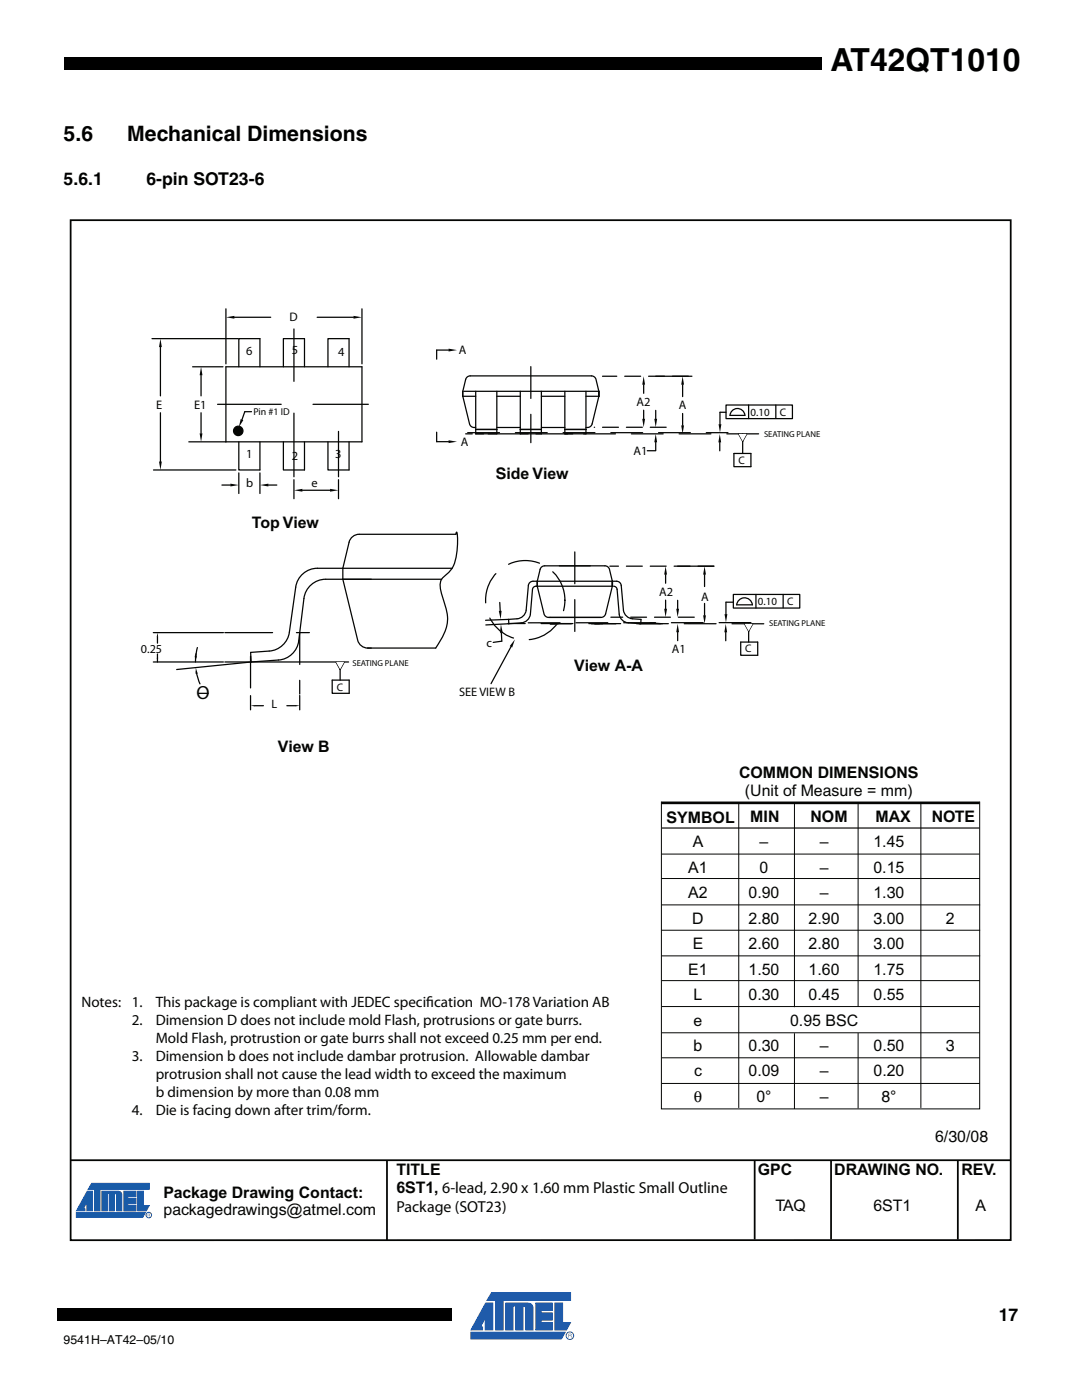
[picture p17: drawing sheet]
<svg xmlns="http://www.w3.org/2000/svg" width="216mm" height="279mm" viewBox="0 0 216 279" stroke-linecap="round" stroke-linejoin="round" font-family="sans-serif">
<defs><g id="words">
<text font-size="6.3" x="165.7" y="14.1">AT42QT1010</text>
<g font-size="4.2">
<text x="12.7" y="28.2">5.6</text>
<text x="25.4" y="28.2">Mechanical Dimensions</text>
</g>
<text font-size="3.8" fill="#040503" x="39.2" y="139.6">O</text>
<g font-size="3.5">
<text x="12.7" y="36.9">5.6.1</text>
<text x="29.2" y="36.9">6-pin SOT23-6</text>
<text x="199.3" y="263.7">17</text>
</g>
<g font-size="3.2" fill="#040503">
<text x="98.9" y="95.6">Side View</text>
<text x="50.3" y="105.4">Top View</text>
<text x="114.6" y="133.9">View A-A</text>
<text x="55.4" y="150.1">View B</text>
<text x="147.5" y="155.3">COMMON DIMENSIONS</text>
<text x="148.7" y="158.8">(Unit of Measure = mm)</text>
<text x="133" y="164.2">SYMBOL</text>
<text x="149.7" y="164">MIN</text>
<text x="161.7" y="164.1">NOM</text>
<text x="174.7" y="164">MAX</text>
<text x="185.9" y="164.1">NOTE</text>
<text x="138.2" y="169.1">A</text>
<text x="151.6" y="169.1">–</text>
<text x="163.6" y="169.1">–</text>
<text x="174.3" y="169.1">1.45</text>
<text x="137.3" y="174.2">A1</text>
<text x="137.3" y="179.3">A2</text>
<text x="149.4" y="179.3">0.90</text>
<text x="151.6" y="174.2">0</text>
<text x="163.6" y="174.2">–</text>
<text x="163.6" y="179.3">–</text>
<text x="174.3" y="174.2">0.15</text>
<text x="174.3" y="179.3">1.30</text>
<text x="138.1" y="184.3">D</text>
<text x="149.4" y="184.3">2.80</text>
<text x="161.4" y="184.3">2.90</text>
<text x="174.3" y="184.3">3.00</text>
<text x="188.7" y="184.3">2</text>
<text x="138.2" y="189.4">E</text>
<text x="149.4" y="189.4">2.60</text>
<text x="161.4" y="189.4">2.80</text>
<text x="174.3" y="189.4">3.00</text>
<text x="137.3" y="194.5">E1</text>
<text x="149.4" y="194.5">1.50</text>
<text x="161.4" y="194.5">1.60</text>
<text x="174.3" y="194.5">1.75</text>
<text x="138.4" y="199.6">L</text>
<text x="149.4" y="199.6">0.30</text>
<text x="161.4" y="199.6">0.45</text>
<text x="174.3" y="199.6">0.55</text>
<text x="138.4" y="204.7">e</text>
<text x="138.4" y="209.7">b</text>
<text x="149.4" y="209.7">0.30</text>
<text x="157.7" y="204.7">0.95 BSC</text>
<text x="163.6" y="209.7">–</text>
<text x="174.3" y="209.7">0.50</text>
<text x="188.7" y="209.7">3</text>
<text x="138.5" y="214.8">c</text>
<text x="149.4" y="214.8">0.09</text>
<text x="163.6" y="214.8">–</text>
<text x="174.3" y="214.8">0.20</text>
<text x="138.5" y="219.9">θ</text>
<text x="150.9" y="219.9">0°</text>
<text x="163.6" y="219.9">–</text>
<text x="175.9" y="219.9">8°</text>
<text x="186.6" y="228">6/30/08</text>
<text x="32.7" y="239">Package Drawing Contact:</text>
<text x="79.1" y="238">6ST1, 6-lead, 2.90 x 1.60 mm Plastic Small Outline</text>
<text x="79.1" y="234.6">TITLE</text>
<text x="151.2" y="234.5">GPC</text>
<text x="166.5" y="234.5">DRAWING NO.</text>
<text x="191.9" y="234.6">REV.</text>
<text x="32.7" y="242.5">packagedrawings@atmel.com</text>
<text x="79.1" y="241.8">Package (SOT23)</text>
<text x="154.7" y="241.6">TAQ</text>
<text x="174.3" y="241.6">6ST1</text>
<text x="194.6" y="241.6">A</text>
</g>
<g font-size="3" fill="#040503">
<text x="16.2" y="200.9">Notes:</text>
<text x="26.3" y="200.9">1.</text>
<text x="31.1" y="200.9">This package is compliant with JEDEC specif</text>
<text x="85.1" y="200.9">ication MO-178 Variation AB</text>
<text x="26.3" y="204.5">2.</text>
<text x="31.1" y="204.5">Dimension D does not include mold Flash, protrusions or gate burrs.</text>
<text x="31.1" y="208.1">Mold Flash, protrustion or gate burrs shall not exceed 0.25 mm per end.</text>
<text x="26.3" y="211.7">3.</text>
<text x="31.1" y="211.7">Dimension b does not include dambar protrusion. Allowable dambar</text>
<text x="31.1" y="215.4">protrusion shall not cause the lead width to exceed the maximum</text>
<text x="31.1" y="219">b dimension by more than 0.08 mm</text>
<text x="26.3" y="222.6">4.</text>
<text x="31.1" y="222.6">Die is facing down after trim/form.</text>
</g>
<g font-size="2.5" fill="#040503">
<text x="57.8" y="64.2">D</text>
<text x="49.2" y="70.9">6</text>
<text x="58.2" y="70.7">5</text>
<text x="67.4" y="71">4</text>
<text x="91.6" y="70.5">A</text>
<text x="31.2" y="81.5">E</text>
<text x="38.8" y="81.5">E1</text>
<text x="127" y="81">A2</text>
<text x="135.5" y="81.7">A</text>
<text x="92" y="89">A</text>
<text x="49.2" y="91.5">1</text>
<text x="58.2" y="91.7">2</text>
<text x="66.9" y="91.5">3</text>
<text x="126.4" y="90.8">A1</text>
<text x="49.2" y="97.1">b</text>
<text x="62.2" y="97.1">e</text>
<text x="131.5" y="118.9">A2</text>
<text x="139.9" y="119.9">A</text>
<text x="97.1" y="129.1">c</text>
<text x="134" y="130.4">A1</text>
<text x="91.6" y="138.8">SEE VIEW B</text>
</g>
<text font-size="2.5" x="12.7" y="268.1">9541H–AT42–05/10</text>
<g font-size="2.4" fill="#040503">
<text x="28.1" y="130.3">0.25</text>
<text x="54.2" y="141.3">L</text>
</g>
<g font-size="2.2" fill="#040503">
<text x="149.8" y="83">0.10</text>
<text x="155.6" y="82.9">C</text>
<text x="147.4" y="92.6">C</text>
<text x="151.2" y="120.8">0.10</text>
<text x="157.1" y="120.7">C</text>
<text x="148.7" y="130.2">C</text>
<text x="67.2" y="137.8">C</text>
</g>
<text font-size="2" fill="#040503" x="50.6" y="82.8">Pin #1 ID</text>
<g font-size="1.7" fill="#040503">
<text x="152.5" y="87.2">SEATING PLANE</text>
<text x="153.5" y="124.9">SEATING PLANE</text>
<text x="70.3" y="132.9">SEATING PLANE</text>
</g>
</g></defs>
<path d="M96.9 260.1h1.4v5.3h-1.5v-2.3l-.9 1.7h.4v.6h-2.3z" fill="#1f5baa"/>
<path d="M96.9 260.1h1.4v5.3h-1.5v-2.3l-.9 1.7h.4v.6h-2.3z" fill="none" stroke="#1f5baa" stroke-width=".2"/>
<path d="M110.7 260.1h1.6v3.9h1.5l-.8 1.4h-2.3z" fill="#1f5baa"/>
<path d="M110.7 260.1h1.6v3.9h1.5l-.8 1.4h-2.3z" fill="none" stroke="#1f5baa" stroke-width=".2"/>
<path d="M93.9 265.9h18.9l-.8 1.3h-18.1z" fill="#1f5baa"/>
<path d="M93.9 265.9h18.9l-.8 1.3h-18.1z" fill="none" stroke="#1f5baa" stroke-width=".2"/>
<path d="M98.1 257.9h15.7v1.6h-13.4v5.9h-1.5v-5.9h-1.7z" fill="#1f5baa"/>
<path d="M98.1 257.9h15.7v1.6h-13.4v5.9h-1.5v-5.9h-1.7z" fill="none" stroke="#1f5baa" stroke-width=".2"/>
<path d="M100.9 260.1h4.4a1 1 0 0 1 1.1 1v4.3h-1.5v-4.3a.49 .49 0 0 0-.5-.5v4.8h-1.5v-4.8h-.5v4.8h-1.5z" fill="#1f5baa"/>
<path d="M100.9 260.1h4.4a1 1 0 0 1 1.1 1v4.3h-1.5v-4.3a.49 .49 0 0 0-.5-.5v4.8h-1.5v-4.8h-.5v4.8h-1.5z" fill="none" stroke="#1f5baa" stroke-width=".2"/>
<path d="M106.9 260.1h3.3v1.4h-2.2v.5h2.2v1.5h-2.2v.4h2.2v1.5h-3.3z" fill="#1f5baa"/>
<g fill="none" stroke="#1f5baa" stroke-width=".2">
<path d="M106.9 260.1h3.3v1.4h-2.2v.5h2.2v1.5h-2.2v.4h2.2v1.5h-3.3z"/>
<circle cx="113.7" cy="266.6" r=".75"/>
</g>
<path d="M113.5 266.3h.4v.2h-.4zM113.4 266.2v.7h.1v-.3l.4 .1v.2h.2l-.1-.7z" fill="#1f5baa"/>
<path d="M0 11.4h164v2.4h-164z" fill="#000"/>
<path d="M0 6.4h12.7v15.8h-12.7z" fill="#fff"/>
<path d="M11.5 261.1h1.2v2.5h-1.2zM12.7 261.1h77.4v2.5h-77.4z" fill="#000"/>
<g fill="#fff">
<path d="M12.7 39.5h190.5v209.1h-190.5z"/>
<path d="M13.9 43.8h187.9v203.9h-187.9z"/>
</g>
<path d="M14.1 43.9h187.6v203.6h-187.6zM14.1 231.5h187.5M77.2 231.5v16M150.6 231.5v15.9M165.8 231.5v15.9M191.1 231.5v15.9" fill="none" stroke="#040503" stroke-width=".35"/>
<path d="M17.4 237.7h1v3.9h-1.1v-1.7l-.7 1.3h.4v.4h-1.7z" fill="#185ba7"/>
<path d="M17.4 237.7h1v3.9h-1.1v-1.7l-.7 1.3h.4v.4h-1.7z" fill="none" stroke="#185ba7" stroke-width=".2"/>
<path d="M27.5 237.7h1.1v2.9h1.2l-.6 1.1h-1.7z" fill="#185ba7"/>
<path d="M27.5 237.7h1.1v2.9h1.2l-.6 1.1h-1.7z" fill="none" stroke="#185ba7" stroke-width=".2"/>
<path d="M15.2 242h13.8l-.5 1h-13.3z" fill="#185ba7"/>
<path d="M15.2 242h13.8l-.5 1h-13.3z" fill="none" stroke="#185ba7" stroke-width=".2"/>
<path d="M18.3 236.2h11.5v1.2h-9.8v4.3h-1.1v-4.3h-1.3z" fill="#185ba7"/>
<path d="M18.3 236.2h11.5v1.2h-9.8v4.3h-1.1v-4.3h-1.3z" fill="none" stroke="#185ba7" stroke-width=".2"/>
<path d="M20.3 237.7h3.2a.72 .72 0 0 1 .8 .8v3.2h-1v-3.2l-.1-.2-.4-.1v3.5h-1v-3.5h-.4v3.5h-1.1z" fill="#185ba7"/>
<path d="M20.3 237.7h3.2a.72 .72 0 0 1 .8 .8v3.2h-1v-3.2l-.1-.2-.4-.1v3.5h-1v-3.5h-.4v3.5h-1.1z" fill="none" stroke="#185ba7" stroke-width=".2"/>
<path d="M24.7 237.7h2.4v1.1h-1.6v.4h1.6v1h-1.6v.4h1.6v1.1h-2.4z" fill="#185ba7"/>
<g fill="none" stroke="#185ba7" stroke-width=".2">
<path d="M24.7 237.7h2.4v1.1h-1.6v.4h1.6v1h-1.6v.4h1.6v1.1h-2.4z"/>
<circle cx="29.7" cy="242.5" r=".55"/>
</g>
<path d="M29.5 242.2v.6l.1-.3 .2 .1 .2 .2-.1-.6zM29.6 242.3h.2v.1l-.2 .1z" fill="#185ba7"/>
<g fill="none" stroke="#040503" stroke-width=".2">
<path d="M132 160v61.3h63.5v-61.3M131.9 175.3h63.6M132 170.5h63.4M147.4 160.2v60.9M158.5 160.2v40.8M171.2 160.2v40.7M183.7 160.2v60.9M132 180.6h63.6M132 185.6h63.6M132 190.8h63.6M132 195.7h63.5M132 206.1h63.5"/>
<path d="M132.1 200.9h63.4M132.1 216.2h63.4M132.1 211.1h63.4M158.5 206.2v15.1M171.2 206.2v15"/>
</g>
<path d="M132 165.3h63.5" fill="none" stroke="#231f20" stroke-width=".26"/>
<path d="M132 160.2h63.5" fill="none" stroke="#040503" stroke-width=".53"/>
<path d="M30.3 67.6h17.2M32 69.3v9.7M45.1 73.2h27.1v15h-27.1zM92.5 78.1h27M93.8 75a.94 .94 0 0 0-.9 .7l-.6 2.4v1l1.4 5.5a.95 .95 0 0 0 .9 .7M30.6 93.8h16.5M32 82.4v9.7M47.7 88.2v5.6h4.2v-5.6M56.5 88.2v5.6h4.3v-5.6M65.4 88.2v5.6h4.3v-5.6M103.8 86.6h1.6" fill="none" stroke="#040503" stroke-width=".25"/>
<path d="M151.4 86.6h-58.5" fill="none" stroke="#040503" stroke-width=".25" stroke-dasharray="6.3 3.2"/>
<path d="M43.4 80.7h30.1M58.7 95.1v-29.4" fill="none" stroke="#040503" stroke-width=".25" stroke-dasharray="12.7 6.3"/>
<g fill="#040503">
<path d="M32 67.6l.3 1.7h-.6z"/>
<path d="M31.7 92.1h.6l-.3 1.7z"/>
</g>
<path d="M38.4 73.2h6.1M40.1 74.9v4.1M40.1 82.4v4.1" fill="none" stroke="#040503" stroke-width=".25"/>
<g fill="#040503">
<path d="M40.1 73.2l.3 1.7h-.6z"/>
<path d="M39.8 86.5h.6l-.3 1.7z"/>
</g>
<path d="M45.1 61.6v11M46.8 63.3h7.2M63.3 63.3h7.2M72.2 61.6v11" fill="none" stroke="#040503" stroke-width=".25"/>
<g fill="#040503">
<path d="M45.1 63.3l1.7-.3v.6z"/>
<path d="M70.5 63l1.7 .3-1.7 .3z"/>
</g>
<path d="M67.5 95.1v-9" fill="none" stroke="#040503" stroke-width=".25" stroke-dasharray="12.7 6.3"/>
<path d="M58.7 95.7v3.8M60.3 97.8h5.6M67.5 95.7v3.8" fill="none" stroke="#040503" stroke-width=".25"/>
<g fill="#040503">
<path d="M58.7 97.8l1.6-.2v.5z"/>
<path d="M65.9 97.6l1.6 .2-1.6 .3z"/>
</g>
<path d="M93.8 75h24.2M128.4 76.8v1.7M128.4 81.9v1.7" fill="none" stroke="#040503" stroke-width=".25"/>
<path d="M137.4 75.1h-17.2M132.9 85.3h-14.3" fill="none" stroke="#040503" stroke-width=".25" stroke-dasharray="3.2 1.6"/>
<g fill="#040503">
<path d="M128.4 75.1l.3 1.7h-.5z"/>
<path d="M128.2 83.6h.5l-.3 1.7z"/>
</g>
<g fill="none" stroke="#040503" stroke-width=".25">
<path d="M92.3 79.1h2.6M94.9 78.1v8.5h4.3M99.1 78.1v8.5M99.1 79.1h4.7M103.8 78.1v8.5h4.2v-8.5M108 79.1h4.7M112.7 78.1v8.5h4.2v-8.5M116.9 79.1h2.6M118 75a.94 .94 0 0 1 .9 .7l.6 2.4v1M119.5 79.1l-1.3 5.5a1.02 1.02 0 0 1-1.3 .7M119.5 78.1v1M130.8 75.1h7.3"/>
<path d="M136.2 76.8v2.4M94.6 85.3h.3M94.9 85.7h4.2h-4.2M99.1 85.3h4.7M103.8 85.7h4.2h-4.2M108 85.3h4.7M112.7 85.7h4.2h-4.2M136.2 82.5v2.4"/>
</g>
<g fill="#040503">
<path d="M136.2 75.1l.3 1.7h-.6z"/>
<path d="M135.9 84.9h.6l-.3 1.7z"/>
</g>
<path d="M130.8 88.3v1.7h-1.6M130.8 81.9v1.7" fill="none" stroke="#040503" stroke-width=".25"/>
<g fill="#040503">
<path d="M130.6 83.6h.5l-.3 1.7z"/>
<path d="M130.8 86.6l.3 1.7h-.5z"/>
</g>
<path d="M144.9 80.8h13.2v2.7h-13.2zM145.7 82.9a1.49 1.49 0 0 1 1.5-1.4 1.49 1.49 0 0 1 1.4 1.4M147.4 86.6l.8 1.5 .8-1.5M148.2 86.6v3.9M149.4 80.8v2.7M149.8 90.5h-3.4v2.6h3.4M154.8 80.8v2.7M68.4 113.4h-5.1a4.4 4.4 0 0 0-4.3 3.8l-1.3 9a4.4 4.4 0 0 1-4 3.7l-3.7 .3 .1 1.9 5.5-.4a4.4 4.4 0 0 0 4-3.8l1-8.5a4.4 4.4 0 0 1 4.4-3.8h23.1M68.4 113.4v2.2l3 12.1a2.09 2.09 0 0 0 2 1.6h13.5M68.4 113.4h21.8M91 106.6h-19.3a2.06 2.06 0 0 0-2 1.6l-1.3 5.2" fill="none" stroke="#040503" stroke-width=".25"/>
<path d="M147.4 86.6l.8 1.5v-1.5zM148.2 86.6v1.5l.8-1.5z" fill-rule="evenodd" fill="#fff"/>
<path d="M143.6 88.3v1.7M149.8 90.5v2.6" fill="none" stroke="#040503" stroke-width=".25"/>
<path d="M93.3 86.4h52" fill="none" stroke="#040503" stroke-width=".25" stroke-dasharray="6.3 3.2"/>
<path d="M143.6 86.6l.3 1.7h-.6z" fill="#040503"/>
<path d="M143.7 82.3v2.4" fill="none" stroke="#040503" stroke-width=".25"/>
<path d="M143.4 84.7h.5l-.2 1.6z" fill="#040503"/>
<path d="M143.7 82.3h1.2M30.6 132.1h14M30.6 126.3h14M31.4 127.1v1.3M44.9 132.1h24.7" fill="none" stroke="#040503" stroke-width=".25"/>
<path d="M44.9 126.3h16.8" fill="none" stroke="#040503" stroke-width=".25" stroke-dasharray="9.5 4.8"/>
<g fill="#040503">
<path d="M31.4 126.3l.2 .8h-.3z"/>
<path d="M31.3 131.3h.3l-.2 .8z"/>
</g>
<path d="M50 130.9v7.6M59.8 126.3v12.2" fill="none" stroke="#040503" stroke-width=".25" stroke-dasharray="6.3 3.2"/>
<path d="M50 138.8v2.9M59.8 138.8v2.9M50.8 140.8h1.8M57.2 140.8h1.8" fill="none" stroke="#040503" stroke-width=".25"/>
<g fill="#040503">
<path d="M50 140.8l.8-.1v.3z"/>
<path d="M59 140.7l.8 .1-.8 .2z"/>
</g>
<path d="M39.1 130.5l-.1 1.6M39.2 134.1l.7 2.4M39.4 129.2l-.4 2.1M50.1 132.1l-14.8 1.5" fill="none" stroke="#040503" stroke-width=".25"/>
<g fill="#040503">
<path d="M38.8 130.9h.5l-.3 1.2z"/>
<path d="M39.1 133.2l.3 1.2-.4 .1z"/>
</g>
<path d="M91 106.6l.1-.4a7.1 7.1 0 0 1 .1 3.8 6.2 6.2 0 0 1-2.8 5.2 2.44 2.44 0 0 0-.5 2.5l.8 2.6a8.1 8.1 0 0 1-1.3 8.3l-.5 .7M107.2 117h.1M107.2 116h-.8a.94 .94 0 0 0-1 .9l-.4 4.9a1.99 1.99 0 0 1-1.8 1.7l-1.7 .1v.9l2.5-.2a1.99 1.99 0 0 0 1.8-1.7l.5-5a.7 .7 0 0 1 .7-.6M107.2 116v1M107.2 117l1.3 5.5a.95 .95 0 0 0 1 .7M108.7 112.9a.93 .93 0 0 0-.9 .7l-.6 2.4M132.8 114.7v1.7M132.8 119.8v1.7M39.6 138.4h1.9M118.7 124.5h1.6" fill="none" stroke="#040503" stroke-width=".25"/>
<path d="M152.4 124.5l-51.1-.1" fill="none" stroke="#040503" stroke-width=".25" stroke-dasharray="6.3 3.2"/>
<path d="M142.4 113h-20.7M138.5 123.2h-16.6" fill="none" stroke="#040503" stroke-width=".25" stroke-dasharray="3.2 1.6"/>
<g fill="#040503">
<path d="M132.8 113l.3 1.7h-.6z"/>
<path d="M132.5 121.5h.6l-.3 1.7z"/>
</g>
<path d="M107 117h15.2M135.2 113h7.2M140.6 114.7v2.4M109.5 123.2h.3M111.4 124.5h-1.6h4.2M118.7 124.5h4.2M127.6 124.5h4.2M129.7 124.3l2.5 .2M140.6 120.4v2.4" fill="none" stroke="#040503" stroke-width=".25"/>
<g fill="#040503">
<path d="M140.6 113l.3 1.7h-.6z"/>
<path d="M140.3 122.8h.6l-.3 1.7z"/>
</g>
<path d="M135.2 119.8v1.7M135.2 126.2v1.7" fill="none" stroke="#040503" stroke-width=".25"/>
<g fill="#040503">
<path d="M134.9 121.5h.6l-.3 1.7z"/>
<path d="M135.2 124.5l.3 1.7h-.6z"/>
</g>
<circle cx="104.8" cy="119.8" r="7.9" fill="none" stroke="#040503" stroke-width=".25" stroke-dasharray="6.3 3.2"/>
<path d="M146.3 118.6h13.3v2.7h-13.3zM150.8 118.6v2.7M156.3 118.6v2.7M147 120.7a1.57 1.57 0 0 1 1.6-1.4 1.57 1.57 0 0 1 1.5 1.4M148.6 124.5l.8 1.5 .8-1.5M149.4 124.5v3.6M151.2 128.1h-3.4v2.7h3.4" fill="none" stroke="#040503" stroke-width=".25"/>
<path d="M148.6 124.5l.8 1.5v-1.5zM149.4 124.5v1.5l.8-1.5z" fill-rule="evenodd" fill="#fff"/>
<path d="M144.8 126.2v1.7M151.2 128.1v2.7" fill="none" stroke="#040503" stroke-width=".25"/>
<path d="M105.4 124.3h47" fill="none" stroke="#040503" stroke-width=".25" stroke-dasharray="6.3 3.2"/>
<path d="M144.8 124.5l.3 1.7h-.6z" fill="#040503"/>
<path d="M144.9 120.2v2.4" fill="none" stroke="#040503" stroke-width=".25"/>
<path d="M144.6 122.6h.5l-.2 1.6z" fill="#040503"/>
<path d="M87.1 69.9h2.4M107.2 116h15.8a.94 .94 0 0 1 1 .9l.4 4.9a1.99 1.99 0 0 0 1.8 1.7l1.7 .1v.9l-2.5-.2a1.99 1.99 0 0 1-1.8-1.7l-.5-5a.7 .7 0 0 0-.7-.6M108.7 112.9h12a.94 .94 0 0 1 .9 .7l.6 2.4v1l-1.4 5.5a.95 .95 0 0 1-.9 .7h-10.3M122.2 117h.1M122.2 116v1M118 124.5h1.6M144.9 120.2h1.4" fill="none" stroke="#040503" stroke-width=".25"/>
<path d="M114.7 126v-17.7" fill="none" stroke="#040503" stroke-width=".25" stroke-dasharray="6.3 3.2"/>
<path d="M89.5 69.6l1.7 .3-1.7 .2z" fill="#040503"/>
<path d="M87.1 88.1h2.4" fill="none" stroke="#040503" stroke-width=".25"/>
<path d="M89.5 87.9l1.7 .2-1.7 .3z" fill="#040503"/>
<path d="M87.1 69.9v1.8M37.7 88.2h7.4M87.1 86.3v1.8M102 129.1l-4 7.3" fill="none" stroke="#040503" stroke-width=".25"/>
<path d="M102.8 127.6l-.6 1.6-.5-.2z" fill="#040503"/>
<path d="M67.1 132.2l.8 1.4 .8-1.4M67.9 132.5v3.2M69.7 135.7h-3.4v2.7h3.4" fill="none" stroke="#040503" stroke-width=".25"/>
<path d="M67.1 132.1l.8 1.5v-1.5zM67.9 132.1v1.5l.8-1.5z" fill-rule="evenodd" fill="#fff"/>
<path d="M47.7 73.2v-5.6h4.2v5.6M56.5 73.2v-5.6h4.3v5.6M65.4 73.2v-5.6h4.3v5.6M31.4 130.5v1.6M69.7 135.7v2.7" fill="none" stroke="#040503" stroke-width=".25"/>
<path d="M105.9 73.2v15.1M145.7 82.9h2.9M99.8 121.9l-.1-1.7M100 126.3l.1 1.7M101.5 123.6l-4.6 .2M101.5 124.5l-4.6 .2M147 120.7h3.1" fill="none" stroke="#040503" stroke-width=".25" stroke-dasharray="6.3 3.2"/>
<g fill="#040503">
<path d="M99.5 121.9h.6l-.2 1.7z"/>
<path d="M100 124.6l.3 1.7h-.5z"/>
</g>
<path d="M46 96.8h-1.7M47.7 94.4v4.1M51.9 94.4v4.1M53.6 96.8h1.6M100.1 128l-1.7 .2" fill="none" stroke="#040503" stroke-width=".25" stroke-dasharray="6.3 3.2"/>
<g fill="#040503">
<path d="M46 96.5l1.7 .3-1.7 .3z"/>
<path d="M51.9 96.8l1.7-.3v.6z"/>
<circle cx="47.5" cy="86" r=".94"/>
</g>
<path d="M46.6 86h1.9z" fill="#040503"/>
<g fill="none" stroke="#040503" stroke-width=".25">
<path d="M48.8 82.2l-.5 1.5"/>
<circle cx="47.5" cy="86" r=".94"/>
</g>
<path d="M48 83.6l.5 .3-.9 1.4z" fill="#040503"/>
<path d="M48.8 82.2h1.4" fill="none" stroke="#040503" stroke-width=".25" stroke-dasharray="6.3 3.2"/>
<use href="#words"/>
</svg>
